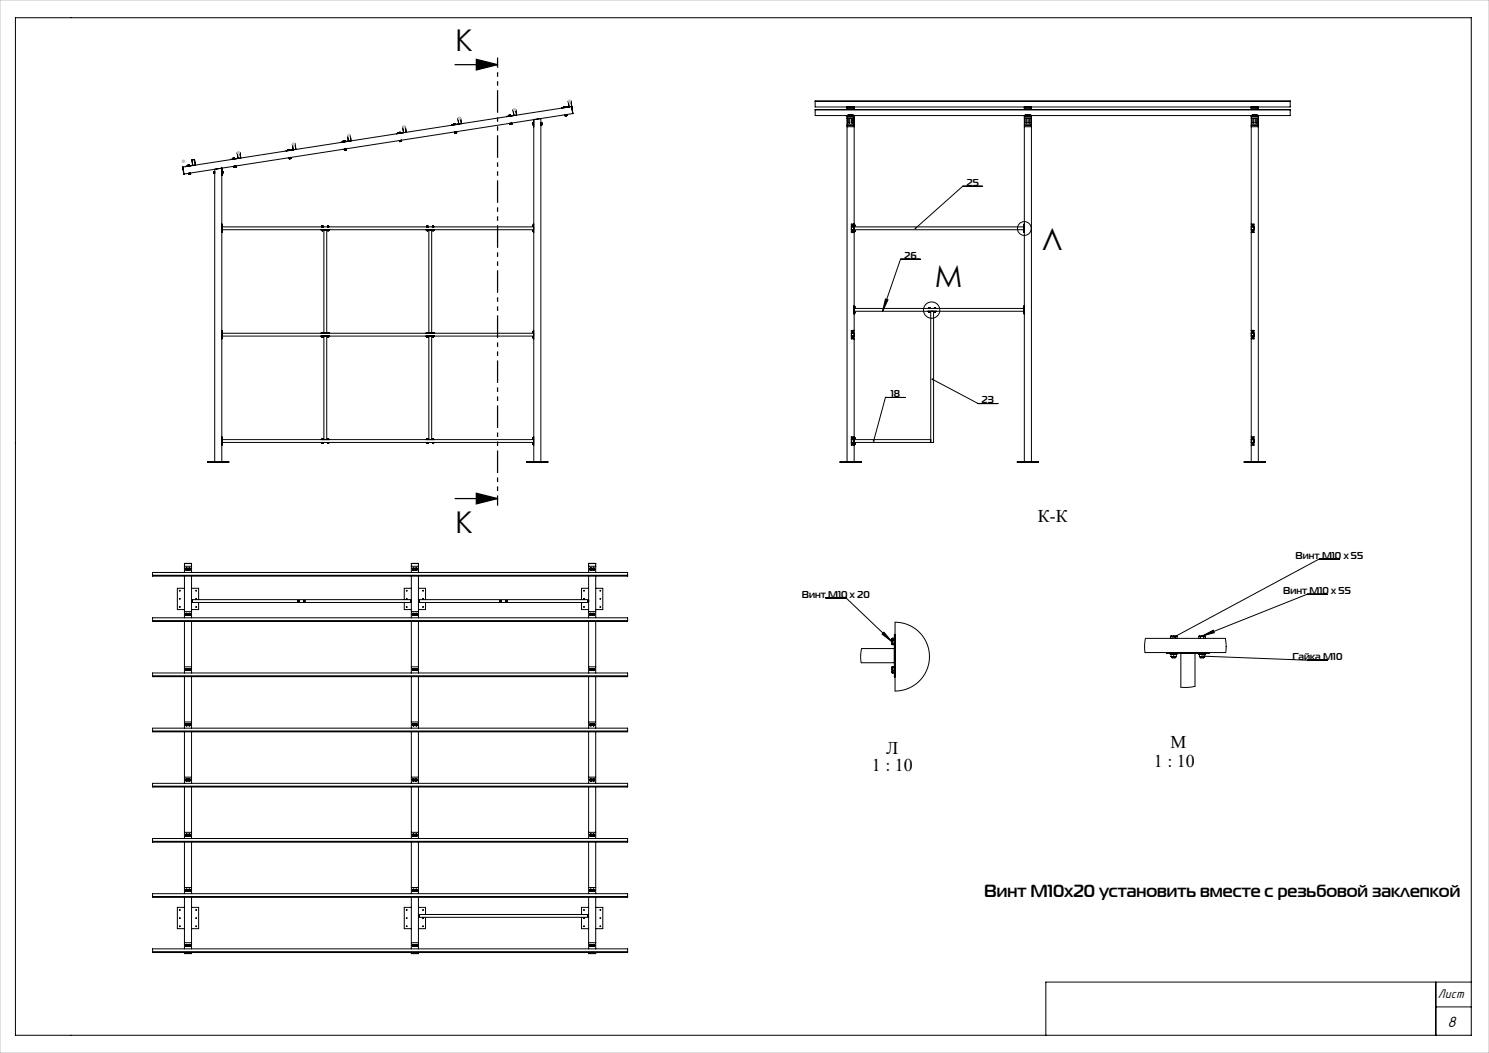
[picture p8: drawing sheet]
<svg xmlns="http://www.w3.org/2000/svg" width="420mm" height="297mm" viewBox="0 0 420 297" stroke-linecap="round" stroke-linejoin="round" font-family="sans-serif">
<defs><g id="words">
<g font-size="8.5">
<text x="128.3" y="14.3">К</text>
<text x="293.9" y="70.4">Л</text>
<text x="263.7" y="81">М</text>
<text x="128.3" y="150.3">К</text>
</g>
<g font-size="5">
<text x="292.7" y="147.2">К-К</text>
<text x="250" y="212.7">Л</text>
<text x="330.2" y="211.1">М</text>
<text x="245.9" y="217.3">1 : 10</text>
<text x="325.5" y="216.4">1 : 10</text>
</g>
<text font-size="4.9" x="277.6" y="253">Винт М10х20 установить вместе с резьбовой заклепкой</text>
<text font-size="4.4" x="408.3" y="289.8">8</text>
<text font-size="3.7" x="405.6" y="281.4">Лист</text>
<g font-size="2.8">
<text x="272.6" y="52.5">25</text>
<text x="255" y="73.1">26</text>
<text x="251.3" y="112">18</text>
<text x="276.9" y="113.7">23</text>
<text x="365.5" y="157.6">Винт M10 x 55</text>
<text x="362" y="167.6">Винт M10 x 55</text>
<text x="226.2" y="168.5">Винт M10 x 20</text>
<text x="364.5" y="186.2">Гайка М10</text>
</g>
</g></defs>
<g fill="none" stroke="#000" stroke-width=".28">
<path d="M4.4 5h410.6v287h-410.6zM96.7 39.8l.1 .2M96.8 39.8h.1M96.8 40h.1M96.9 39.8h.1M96.9 39.8h-.2M96.9 39.8h-.1M97 39.8v.2M97.1 39.8h-.1M97.1 39.8h.2M97.1 39.8h-.2M97.3 39.8v.1"/>
<path d="M97.3 39.7v.1M97.3 39.7l-.2 .1M97.3 39.7v.2M97.3 39.7h.1M97.3 39.9l-.5 .1M98 38.3l.8-.1 .2 1.5M98 38.3l.3 1.6M98.1 38.3l.7-.1 .2 1.5-2.7 .5M112.3 37.4v.2M112.3 37.4h.1M112.4 37.4h.1M112.4 37.4h-.1"/>
<path d="M112.5 37.4l.1 .1M112.7 39.7l.1 .2M112.7 37.3l-.2 .1M112.7 37.3h.1M112.7 37.3l-.3 .1M112.7 39.6h.1M112.7 39.6v.1M112.7 39.9h.1M112.8 39.6v.3M112.8 39.9h.2M112.8 39.9h.1M112.8 37.3l.1 .2"/>
<path d="M112.8 37.3h.1M112.8 37.3h-.1M112.9 37.3h-.1M112.9 37.3h.1M113 39.9h-.2M113 39.6h-.2M113 39.6l.1 .3M113.1 39.9h-.1M113.1 39.9h.1M113.1 39.9h-.3M113.2 39.9h-.2M113.2 39.6h.1"/>
<path d="M113.2 39.6h-.2M113.2 39.6l.1 .2M113.2 39.9h.1M113.3 39.8l-.1 .1M113.8 37.4l-.2-1.5 .8-.2 .2 1.6-63.1 9.8M127.9 35v.2M127.9 35h.1M128 34.9l.1 .1M128 34.9l-.1 .1M128.1 35v.1M128.2 34.9l-.1 .1M128.2 34.9h.2"/>
<path d="M128.2 34.9h-.2M128.3 37.2h-.1M128.3 37.5h.1M128.3 37.2h.1M128.3 37.2v.3M128.3 37.2l.1 .3M128.4 37.5h.1M128.4 37.5h-.1M128.4 34.9v.2M128.4 34.9h.1M128.4 34.9h-.2M128.5 37.5h-.2"/>
<path d="M128.6 37.2h-.3M128.6 37.2v.3M128.6 37.5h-.1M128.6 37.5h.1M128.7 37.5h-.3M128.7 37.5h.1M128.7 37.5h-.2M128.8 37.1v.1M128.8 37.2h-.2M128.8 37.2v.2M128.8 37.4v.1M128.8 37.4l-.1 .1"/>
<path d="M128.8 37.4h.1M129.2 33.5l.2 1.5M129.4 34.9l-2 .4M129.9 33.4l.2 1.5M130.2 34.9l-.3-1.6-.8 .1 .3 1.6M143 32.8h.1M143 32.8v.1M143.4 32.6l.1 .1M143.4 32.5h.1M143.5 32.7h.1M143.5 32.5h.2M143.5 32.5l-.1 .1"/>
<path d="M143.5 32.5h-.1M143.6 32.7h.1M143.7 32.5v.2M143.8 34.8v.3M143.8 32.5h-.1M143.8 32.5h.2M143.8 32.5h-.3M143.8 34.8h.1M143.8 35.1h.1M143.9 35.1h.1M143.9 34.8v.3M143.9 32.7h.1"/>
<path d="M143.9 35.1h.2M144 32.5v.2M144 35.1h.1M144 32.5h.1M144 32.5h-.2M144 32.5v.1M144 32.7h-.5M144.1 35.1h-.2M144.2 34.8h-.3M144.2 34.8v.2M144.2 35l-.1 .1M144.2 35h.1"/>
<path d="M144.2 35.1h-.2M144.2 34.7v.1M144.2 34.7h.1M144.2 35v.1M144.3 35l-.2 .1M144.3 34.7h.1M144.3 34.7l.1 .3M144.3 35h.1M144.4 35h-.1M144.4 35h.1M144.9 32.5l-1.9 .3M144.9 32.6h.1"/>
<path d="M145.5 30.9l.2 1.5M145.7 32.5l-.2-1.6-.8 .1 .2 1.6M150.3 34.9v.3M150.3 34.9v.2M150.3 35.2h.1M150.3 34.7v.1M150.3 34.7v.2M150.3 34.7h.1M150.3 34.8v.1M150.3 34.8h.2M150.3 35.1h.2M150.3 34.7h.2"/>
<path d="M150.3 35.2h.2M150.6 35.7l-.1-2 .1 96.5M152.6 35.2h.1M152.6 33.4v96.8M152.6 34.8v.3M152.6 34.7v.1M152.6 35.1v.1M152.6 34.7h.1M152.6 34.8h.3M152.6 35.1h.3M152.6 34.7h.3M152.6 35.2h.3"/>
<path d="M152.9 34.8v.1M152.9 34.7h.1M152.9 35.2h.1M152.9 34.9v.2M152.9 34.9v.3M152.9 34.7v.1M152.9 34.7v.2M152.9 34.8h.1M159 30.2v.1M159 30.1v.1M159 30.1h.1M159.1 30.1h.1"/>
<path d="M159.1 30.1l-.1 .1M159.1 30.1h-.1M159.2 30.1l.1 .2M159.4 32.4l.1 .3M159.4 30.1h-.2M159.4 30.1h.1M159.4 30.1h-.3M159.4 32.4h.1M159.4 32.7h.1M159.5 32.4v.3M159.5 32.7h.1M159.5 30.1v.1"/>
<path d="M159.5 30.1h.1M159.5 30l-.1 .1M159.5 30l.1 .2M159.5 30h.1M159.6 32.7h-.1M159.7 32.3l-.2 .1M159.7 32.3l.1 .3M159.8 32.6l-.2 .1M159.8 32.6h.1M159.8 32.6l-.3 .1M159.9 32.6l-.3 .1M159.9 32.3h.1"/>
<path d="M159.9 32.3h-.2M159.9 32.3v.3M159.9 32.6h.1M160.5 30.1l-2 .4M160.5 30.2l-.2-1.6 .7-.1 .6 3.5-109.7 17.1M161 28.5l-.7 .1M161.3 30.1l-49.5 7.6M229.9 31h134M229.9 28.6h134M238.9 35.1h.1M238.9 35.7h2M238.9 35.3h2"/>
<path d="M238.9 33.3h2M238.9 32.6h-9v-1.7h134v1.7h-9M238.9 30.2h-9v-1.7h134v1.7h-9M238.9 30.4h2M238.9 30.5h2M238.9 32.8h2M238.9 32.9h2M239 33.4h1.9v1.9h-1.9zM239.2 32.5l.1 .2M239.2 30.1l.1 .2M239.2 30.1h-.3v.8M239.2 32.5h-.3v97.7"/>
<path d="M239.2 32.5h.1M239.2 30.1h.1M239.3 32.7h.5M239.3 30.3h.5M239.3 30.3h.1M239.3 32.7h.1M239.3 32.5h-.1M239.3 30.1h-.1M239.3 32.5h.2M239.3 32.5v.1M239.3 30.1h.2M239.3 30.1h.1"/>
<path d="M239.3 32.7h.3M239.3 30.1v.2M239.3 32.6v.1M239.3 30.3h.3M239.4 33.4v1.3h.3M239.5 32.5l.1 .1M239.5 32.5l-.2 .1M239.5 30.1l.1 .1M239.5 30.1h-.2M239.6 30.2v.1M239.6 32.6v.1M239.7 34.7h.1"/>
<path d="M239.7 33.4v1.3M239.7 32.5l-.1 .1M239.7 32.5h.1M239.7 32.5h-.2M239.7 30.1l-.1 .1M239.7 30.1h.1M239.7 30.1h-.2M239.8 32.5h-.5M239.8 32.5h.1M239.8 30.1h-.5M239.8 30.1h-.1M239.8 30.1h.1"/>
<path d="M239.8 32.5h.2M239.8 30.1h.2M239.8 30.1v.2M239.8 32.5v.2M239.8 32.7h-.2M239.8 30.3h-.2M240 32.5l.1 .2h.5M240 30.1l.1 .2M240 32.7h.1M240 30.3h.1M240 30.1h.1M240.1 30.3h.5"/>
<path d="M240.1 32.5h.1M240.1 32.5h-.1M240.1 30.1h-.1M240.1 32.5h.2M240.1 32.5v.1M240.1 30.1h.2M240.1 30.1h.1M240.1 32.5h.5M240.1 30.1v.2M240.1 32.6v.1M240.1 32.7h.3M240.1 30.3h.3"/>
<path d="M240.2 33.4v1.3h.1h.2v-1.3M240.3 32.5l.1 .1M240.3 32.5l-.2 .1M240.3 30.1l.1 .1M240.3 30.1h-.2M240.4 30.2v.1M240.4 32.6v.1M240.5 32.5l-.1 .1M240.5 32.5h.1M240.5 32.5h-.2M240.5 30.1l-.1 .1M240.5 30.1h.1"/>
<path d="M240.5 30.1h-.2M240.6 32.5h-.1M240.6 32.5h.1M240.6 30.1h-.5M240.6 30.1h-.1M240.6 30.1h.1M240.6 30.3h.1M240.6 32.7h.1M240.6 32.5h.3v97.7M240.6 30.1h.3v.8M240.6 32.5l-.2 .2M240.6 30.1l-.2 .2"/>
<path d="M240.9 35.1h.1M240.9 32.6h48M240.9 30.2h48M288.9 35.1h.1M288.9 35.7h2M288.9 35.3h2M288.9 33.3h2M288.9 30.4h2M288.9 30.5h2M288.9 32.8h2M288.9 32.9h2M289 33.4h1.9v1.9h-1.9z"/>
<path d="M289.2 30.1l.1 .2M289.2 32.5l.1 .2M289.2 30.1h-.3v.8M289.2 32.5h-.3v97.7M289.2 30.1h.1M289.2 32.5h.1M289.3 30.3h.5M289.3 32.7h.5M289.3 30.3h.1M289.3 32.7h.1M289.3 30.1h-.1M289.3 32.5h-.1"/>
<path d="M289.3 30.1h.2M289.3 30.1h.1M289.3 32.5h.2M289.3 32.5v.1M289.3 30.3h.3M289.3 30.1v.2M289.3 32.6v.1M289.3 32.7h.3M289.4 33.4v1.3h.3M289.5 30.1l.1 .1M289.5 30.1h-.2M289.5 32.5l.1 .1"/>
<path d="M289.5 32.5l-.2 .1M289.6 30.2v.1M289.6 32.6v.1M289.7 34.7h.1M289.7 33.4v1.3M289.7 30.1l-.1 .1M289.7 30.1h.1M289.7 30.1h-.2M289.7 32.5l-.1 .1M289.7 32.5h.1M289.7 32.5h-.2M289.8 30.1h-.5"/>
<path d="M289.8 30.1h-.1M289.8 30.1h.1M289.8 32.5h-.5M289.8 32.5h.1M289.8 32.5h.2M289.8 30.1h.2M289.8 30.1v.2M289.8 32.5v.2M289.8 30.3h-.2M289.8 32.7h-.2M290 32.5l.1 .2h.5M290 30.1l.1 .2"/>
<path d="M290 30.3h.1M290 32.7h.1M290 30.1h.1M290.1 30.3h.5M290.1 32.5h.1M290.1 30.1h-.1M290.1 32.5h-.1M290.1 30.1h.2M290.1 30.1h.1M290.1 32.5h.2M290.1 32.5v.1M290.1 32.7h.1"/>
<path d="M290.1 32.5h.5M290.1 30.3h.3M290.1 30.1v.2M290.1 32.6v.1M290.1 32.7h.3M290.2 33.4v1.3h.1h.2v-1.3M290.3 30.1l.1 .1M290.3 30.1h-.2M290.3 32.5l.1 .1M290.3 32.5l-.2 .1M290.4 30.2v.1M290.4 32.6v.1"/>
<path d="M290.5 30.1l-.1 .1M290.5 30.1h.1M290.5 30.1h-.2M290.5 32.5l-.1 .1M290.5 32.5h.1M290.5 32.5h-.2M290.6 30.1h-.5M290.6 30.1h-.1M290.6 30.1h.1M290.6 32.5h-.1M290.6 32.5h.1M290.6 30.3h.1"/>
<path d="M290.6 32.7h.1M290.6 32.5h.3v97.7M290.6 30.1h.3v.8M290.6 30.1l-.2 .2M290.6 32.5l-.2 .2M290.9 35.1h.1M290.9 32.6h62M290.9 30.2h62M352.9 35.1h.1M352.9 35.7h2M352.9 35.3h2M352.9 33.3h2"/>
<path d="M352.9 30.4h2M352.9 30.5h2M352.9 32.8h2M353 33.4h1.9v1.9h-1.9zM353.2 32.5h-.3v97.7M353.2 30.1l.1 .2M353.2 32.5l.1 .2M353.2 30.1h-.3v.8M353.2 30.1h.1M353.2 32.5h.1M353.3 30.3h.5M353.3 32.7h.5"/>
<path d="M353.3 30.3h.1M353.3 32.7h.1M353.3 32.5h.1M353.3 30.1h-.1M353.3 32.5h-.1M353.3 30.1h.2M353.3 30.1h.1M353.3 32.5h.2M353.3 32.5v.1M353.3 30.1h.5M353.3 32.5h.5M353.3 30.1v.2"/>
<path d="M353.3 32.6v.1M353.3 30.3h.3M353.3 32.7h.3M353.4 33.4v1.3h.3M353.5 30.1l.1 .1M353.5 30.1h-.2M353.5 32.5l.1 .1M353.5 32.5l-.2 .1M353.6 30.2v.1M353.6 32.6v.1M353.7 34.7h.1M353.7 33.4v1.3"/>
<path d="M353.7 30.1l-.1 .1M353.7 30.1h.1M353.7 30.1h-.2M353.7 32.5l-.1 .1M353.7 32.5h.1M353.7 32.5h-.2M353.8 30.1h-.1M353.8 30.1h.1M353.8 32.5h-.1M353.8 32.5h.1M353.8 30.3h.1M353.8 32.7h.1"/>
<path d="M353.8 30.1h.2M353.8 32.5h.2M353.8 30.1l-.2 .2M353.8 32.5l-.2 .2M354 32.5l.1 .2M354 30.1l.1 .2M354 32.5h.1M354 30.1h.1M354.1 32.7h.5M354.1 30.3h.5M354.1 30.3h.1M354.1 32.7h.1"/>
<path d="M354.1 32.5h-.1M354.1 30.1h-.1M354.1 32.5h.2M354.1 32.5v.1M354.1 30.1h.2M354.1 30.1h.1M354.1 30.1v.2M354.1 32.6v.1M354.1 30.3h.3M354.1 32.7h.3M354.2 33.4v1.3h.3M354.3 32.5l.1 .1"/>
<path d="M354.3 32.5l-.2 .1M354.3 30.1l.1 .1M354.3 30.1h-.2M354.4 30.2v.1M354.4 32.6v.1M354.5 34.7h.1M354.5 33.4v1.3M354.5 32.5l-.1 .1M354.5 32.5h.1M354.5 32.5h-.2M354.5 30.1l-.1 .1M354.5 30.1h.1"/>
<path d="M354.5 30.1h-.2M354.6 32.5h-.5M354.6 32.5h.1M354.6 30.1h-.5M354.6 30.1h-.1M354.6 30.1h.1M354.6 30.1h.3v.8M354.6 32.5h.3v97.7M354.6 30.1v.2M354.6 32.5v.2M354.6 32.7h-.2M354.6 30.3h-.2"/>
<path d="M354.9 35.1h.1M51.5 47.1l.4 2M51.6 47.1l.3 2M52.8 46.7l.1 .1M52.8 46.6v.1M52.8 46.6h.1M52.9 46.6h.2M52.9 46.6l-.1 .1M52.9 46.6h-.1M53.1 46.6v.2M53.2 48.9v.3M53.2 46.6h-.1"/>
<path d="M53.2 46.6h.2M53.2 46.6h-.3M53.2 48.9h.1M53.2 49.2h.1M53.3 48.9h.1M53.3 48.9h-.1M53.3 48.9l.1 .3M53.4 46.6v.2M53.4 49.2h-.1M53.4 46.6h.1M53.4 46.6h-.2M53.5 49.2h-.1"/>
<path d="M53.5 49.2h-.2M53.6 48.8l-.3 .1M53.6 48.8v.3M53.6 49.1l-.1 .1M53.6 49.1h.1M53.6 49.1l-.2 .1M53.7 48.8h-.1M53.7 48.8h.1M53.7 49.1l-.2 .1M53.7 49.1h.1M53.7 48.8l.1 .3M53.8 49.1h-.1"/>
<path d="M54.3 46.6l-1.9 .4M55.1 46.5l-.2-1.5-.8 .1 .3 1.5M55.1 46.6l-.2-1.6-.8 .1 .2 1.6M60.2 48.5v.3M60.2 48.8h.1M60.2 48.5l.1 .1M60.2 48.5v.2M60.2 48.7l.1 .1M60.2 48.7v.2M60.2 48.9h.1M60.2 48.5h.1M60.3 48.4l-.1 .1"/>
<path d="M60.3 48.6l-.1 .1M60.3 48.8l-.1 .1M60.3 48.6h.2M60.3 48.4h.2M60.3 48.8h.2M60.5 48.4v.2M60.5 48.6v.2M60.5 48.8l.1 .1M60.6 48.4h.1M60.6 48.9h.1M60.6 47.7v82.5M62.6 49.4v-2v82.8"/>
<path d="M62.6 48.3h.2M62.6 48.9h.2M62.6 48.8h.2M62.6 48.5h.2M62.8 48.8h.1M62.8 48.5v.1M62.8 48.3v.1M62.8 48.6v.2M62.8 48.4v.1M62.8 48.4v.2M62.8 48.8v.1M62.8 48.4h.1"/>
<path d="M62.8 48.9h.1M65.6 44.7l.1 .1M65.6 44.7h.1M65.6 44.6v.1M65.7 44.6h.2M65.7 44.6l-.1 .1M65.7 44.6h-.1M65.9 44.6v.2M66 46.9l.1 .3M66 44.6h-.1M66 44.6h.1M66 44.6h-.3"/>
<path d="M66 46.9h.1M66 47.2h.1M66.1 47.2h.1M66.1 46.9v.3M66.1 47.2h.2M66.1 44.6l.1 .2M66.1 44.6h.1M66.2 47.2h.1M66.2 44.6h-.2M66.2 44.6v.2M66.2 44.6h.1M66.3 47.2h-.2"/>
<path d="M66.4 46.9h-.3M66.4 46.9v.2M66.4 47.1l-.1 .1M66.4 47.1h.1M66.4 47.2h-.2M66.4 47.2h.1M66.5 47.1l-.2 .1M66.5 46.8h.1M66.5 46.8l-.1 .1M66.5 46.8l.1 .3M66.5 47.1h.1M66.6 47.1h-.1"/>
<path d="M67.6 43l-.7 .2M67.9 44.5l-2.7 .5M67.9 44.6l-.2-1.6-.8 .1 .2 1.6M81.2 42.3v.1M81.2 42.2h.1M81.3 42.2h.1M81.3 42.2l-.1 .1M81.3 42.2h-.1M81.4 42.2v.2M81.6 42.2h-.2M81.6 42.2h.1M81.6 42.2h-.3"/>
<path d="M81.6 44.5h.1M81.6 44.8h.1M81.6 44.5v.3M81.6 44.5l.1 .3M81.7 44.8h.1M81.7 44.8h-.1M81.7 42.2l.1 .1M81.7 42.2h.1M81.7 42.1l-.1 .1M81.7 42.1h.1M81.8 44.8h-.2M81.9 44.4l-.3 .1"/>
<path d="M81.9 44.4l.1 .3M82 44.7l-.2 .1M82 44.7h.1M82 44.7l-.3 .1M82 44.4h.1M82.1 44.4h.1M82.1 44.4h-.2M82.1 44.4v.3M82.1 44.7h-.1M82.1 44.7h.1M82.7 42.2l-.2-1.5 .7-.1 .2 1.5-2.7 .5M83.5 42.2l-.3-1.6-.8 .1 .3 1.6"/>
<path d="M97.1 42.1v.3M97.1 42.1h.1M97.1 42.4h.1M97.2 42.4h.1M97.2 42.1h-.1M97.2 42.1v.2M97.2 42.3h.2M97.2 42.3v.1M97.3 42.4h.1M97.4 42.3l-.2 .1M97.5 42l-.3 .1M97.5 42v.3"/>
<path d="M97.5 42.3h-.1M97.5 42.3h.1M97.6 42.3l-.3 .1M97.6 42.3h.1M97.6 42.3h-.2M97.6 42h.1M97.6 42h-.1M97.7 42v.3M97.7 42.3h-.1M97.7 42.3h.1M271.5 52.5h.1M271.5 52.6h5.7"/>
<path d="M271.5 52.5l-13.3 11.9M62.6 63.2v2.4M62.6 63.4h.1M62.6 63.8h.1M62.6 65.4h.1M62.6 64.8h87.9M62.6 64h87.9M62.6 65.1h.1M62.6 65.3h.1M62.6 63.5h.1M62.6 63.7h.1M62.7 63.4v.1"/>
<path d="M62.7 63.5v.1M62.7 63.7h.1M62.7 65v.1M62.7 65.1v.1M62.7 65.3h.1M62.7 63.4h.1M62.7 65h-.1M62.7 63.5h.1M62.7 63.6v.1M62.7 63.7v.1M62.7 63.8h.1M62.7 65.1h.1"/>
<path d="M62.7 65.2v.1M62.7 65.3v.1M90.6 64.8h.1M90.8 64h.1M90.8 64h.4M90.8 64.9h.1M90.8 64.8v.1M90.8 63.9h.1M90.8 65h.1M90.8 63.8v.1M90.8 64.9v.1M90.8 64.9l.1 .1"/>
<path d="M90.8 63.8h.1M90.8 63.8h.2M90.8 65h.2M90.9 65.1h.2M90.9 63.7h.2M90.9 63.7v.2M90.9 65.1h.1M90.9 64h.2M90.9 64h.1M90.9 63.9h.1M90.9 65v.1M90.9 63.7h.1"/>
<path d="M90.9 65h.1M91 63.8h.1M91 65h.1M91 64.9l-.1 .1M91 64.9v.1M91 64.8v.1M91 63.7h.1M91 63.9h.1M91 65l.1 .1M91.1 64h.1M91.1 63.7l-.1 .2M91.1 65.1h-.1"/>
<path d="M91.1 65h.1M91.1 63.8h.1M91.1 64.9l-.1 .1M91.1 64.9v.1M91.1 64.9h.1M91.1 64.8v.2M91.1 63.9v.1M91.1 63.8v.1M91.2 64.8v.1M91.2 64.9h-.1M91.2 64h.1M91.4 64.8v29.2"/>
<path d="M92.2 64.8v29.2M92.4 64h.1M92.4 64.9v.1M92.4 64h.4M92.4 64.9h.1M92.4 63.9h.1M92.4 65h.1M92.4 63.8v.1M92.4 64.9l.1 .1M92.4 63.8h.1M92.4 63.8h.2M92.4 65h.2"/>
<path d="M92.5 63.8h.1M92.5 65.1h.2M92.5 63.7h.2M92.5 63.7v.2M92.5 65.1h.1M92.5 64h.2M92.5 64h.1M92.5 63.9h.1M92.5 65h.1M92.5 65v.1M92.5 63.7h.1M92.6 63.8h-.1"/>
<path d="M92.6 63.8h.1M92.6 65h.1M92.6 64.9l-.1 .1M92.6 64.9v.1M92.6 64.8v.1M92.6 63.7h.1M92.6 63.9h.1M92.6 65l.1 .1M92.7 64h.1M92.7 63.8h.1M92.7 63.7l-.1 .2M92.7 65.1h-.1"/>
<path d="M92.7 65h.1M92.7 64.9l-.1 .1M92.7 64.9v.1M92.7 64.9h.1M92.7 63.9h.1M92.7 63.8v.1M92.8 64h.1M92.8 64.9l-.1 .1M92.8 64.9h-.1M93 64.8h.1M120.2 64.8h.1M120.4 64h.1"/>
<path d="M120.4 64.9v.1M120.4 64h.4M120.4 64.9h.1M120.4 63.9h.1M120.4 65h.1M120.4 63.8v.1M120.4 64.9l.1 .1M120.4 63.8h.1M120.4 63.8h.2M120.4 65h.2M120.5 63.8h.1M120.5 65.1h.2"/>
<path d="M120.5 63.7h.2M120.5 63.7v.2M120.5 65.1h.1M120.5 64h.2M120.5 64h.1M120.5 63.9h.1M120.5 65h.1M120.5 65v.1M120.5 63.7h.1M120.6 63.8h-.1M120.6 63.8h.1M120.6 65h.1"/>
<path d="M120.6 64.9l-.1 .1M120.6 64.9v.1M120.6 64.8v.1M120.6 63.7h.1M120.6 63.9h.1M120.6 65l.1 .1M120.7 64h.1M120.7 63.7l-.1 .2M120.7 65.1h-.1M120.7 65h.1M120.7 63.8h.1M120.7 64.9l-.1 .1"/>
<path d="M120.7 64.9v.1M120.7 64.9h.1M120.7 64.8v.2M120.7 63.9h.1M120.7 63.8v.1M120.8 64.8v.1M120.8 64.9h-.1M120.8 64h.1M121 64.8v29.2M121.8 64.8v29.2M122 64h.1M122 64h.4"/>
<path d="M122 64.9h.1M122 64.8v.1M122 63.9h.1M122 65h.1M122 63.8v.1M122 64.9l.1 .1M122 64.9v.1M122 64.8v.2M122 63.8h.1M122 63.8h.2M122 65h.2M122.1 63.8h.1"/>
<path d="M122.1 65.1h.2M122.1 63.7h.2M122.1 65.1h.1M122.1 63.7v.2M122.1 64h.2M122.1 64h.1M122.1 63.9h.1M122.1 65h.1M122.1 65v.1M122.1 63.7h.1M122.2 63.8h-.1M122.2 63.8h.1"/>
<path d="M122.2 65h.1M122.2 64.9l-.1 .1M122.2 64.9v.1M122.2 64.8v.1M122.2 63.7h.1M122.2 63.9h.1M122.2 65l.1 .1M122.3 64h.1M122.3 63.8h.1M122.3 65.1h-.1M122.3 63.7l-.1 .2M122.3 65h.1"/>
<path d="M122.3 64.9l-.1 .1M122.3 64.9v.1M122.3 63.9h.1M122.3 63.8v.1M122.3 64.9h.1M122.4 64.9l-.1 .1M122.4 64.9h-.1M122.4 64h.1M122.6 64.8h.1M150.4 65.2v.1M150.4 65.1v.1M150.4 65.1h.1"/>
<path d="M150.4 65.3v.1M150.4 65v.1M150.4 63.5v.1M150.4 63.5h.1M150.4 63.6v.1M150.4 63.7v.1M150.4 63.4h.1M150.4 63.7h.1M150.4 65.4h.1M150.4 63.8h.1M150.4 65.3h.1M150.4 63.4v.1"/>
<path d="M150.4 65h.1M150.5 63.2h.1M150.5 65.6h.1M240.1 64.8h48.8M240.1 64h48.8M240.2 64h.7v.8h-.7zM240.4 63.6l.1 .1M240.4 65.2l.1 .1M240.4 63.5v.1M240.4 65.1v.1M240.6 63.5h-.2M240.6 63.5l.1 .1"/>
<path d="M240.6 65.1h-.2M240.6 65.1l.1 .1M240.6 63.7h-.1M240.6 65.3h-.1M240.7 63.6l-.1 .1M240.7 65.2l-.1 .1M241 63.4h.1M241 65.4h.1M241 63.2h-.9v2.4h.9M241 63.6h.1M241 65.2h.1M241.1 63.4v.1"/>
<path d="M241.1 63.6h.1M241.1 63.7v.1M241.1 63.4h.1M241.1 65v.1M241.1 65.2v.1M241.1 65h.1M241.1 63.7l-.1 .1M241.1 65h-.1M241.1 63.5v.1M241.1 63.6v.1M241.1 63.6v.2M241.1 63.5h.1"/>
<path d="M241.1 63.8h.1M241.1 65.1v.1M241.1 65.1v.2M241.1 65.3v.1M241.1 65.4h.1M254 73.1h.1M254 73.2h5.6M254 73.1l-5 14.7M288.8 65.3v.1M288.8 65.2h.1M288.8 65.2v.1M288.8 65v.1"/>
<path d="M288.8 65v.2M288.8 63.5h.1M288.8 63.5v.1M288.8 63.6v.1M288.8 63.7v.1M288.8 63.4h.1M288.8 63.7h.1M288.8 65.4h.1M288.8 63.8h.1M288.8 65h.1M288.8 65.1v.1M288.8 63.4v.1"/>
<path d="M288.8 65.1h.1M288.9 63.4h.1M288.9 63.8h-.1M288.9 65.4h-.1M288.9 63.2h.1M288.9 65.6h.1M352.9 64.8h.8M352.9 63.2h.8v2.4h-.8M352.9 64h.8M353 64h.7M353 64.8h.7M353.2 63.6l.1 .1"/>
<path d="M353.2 65.2l.1 .1M353.3 63.5h.1M353.3 63.7h.1M353.3 63.5l-.1 .1M353.3 65.1h.1M353.3 65.3h.1M353.3 65.1l-.1 .1M353.4 63.5l.1 .1M353.4 65.1l.1 .1M353.5 63.6l-.1 .1M353.5 65.2l-.1 .1M62.6 93.2v2.4"/>
<path d="M62.6 95h.1M62.6 95.4h.1M62.6 93.8h.1M62.6 94.8h87.9M62.6 94h87.9M62.6 95.1h.1M62.6 95.3h.1M62.6 93.5h.1M62.6 93.7h.1M62.7 95v.1M62.7 95.1v.1M62.7 95.3h.1"/>
<path d="M62.7 93.4v.1M62.7 93.5v.1M62.7 93.7h.1M62.7 95h.1M62.7 93.4h-.1M62.7 93.4h.1M62.7 95.1h.1M62.7 95.2v.1M62.7 95.3v.1M62.7 95.4h.1M62.7 93.5h.1M62.7 93.6v.1"/>
<path d="M62.7 93.7v.1M90.6 94.8h2.4M90.6 94h2.4M90.8 94.8h.1M90.8 94.9h.4M90.8 94.9h.1M90.8 95h.1M90.8 94.9v.1M90.8 93.8h.1M90.8 93.8v.2M90.8 95h.2M90.9 95h.2"/>
<path d="M90.9 95v.1M90.9 94.9h.2M90.9 94.9h.1M90.9 94.9v.1M90.9 95.1h.1M90.9 93.8h.1M90.9 93.8h-.1M91 95h.1M91 93.8v.2M91 93.8h.1M91 94.9h.1M91 94.9l.1 .1"/>
<path d="M91.1 94.9h.1M91.1 94.9h-.1M91.1 95l-.1 .1M91.1 95h.1M91.1 93.8h.1M91.1 93.8v.2M91.1 94.9v.1M91.2 94.9h.1M91.2 94.9h-.1M91.4 94.8v29.2M92.2 94.8v29.2M92.4 94.8h.1"/>
<path d="M92.4 94.9h.4M92.4 94.9h.1M92.4 95h.1M92.4 94.9v.1M92.4 93.8h.1M92.4 93.8v.2M92.4 95h.2M92.5 95h.2M92.5 95v.1M92.5 94.9h.2M92.5 94.9h.1M92.5 94.9v.1"/>
<path d="M92.5 95.1h.1M92.5 93.8h.1M92.5 93.8h-.1M92.6 95h.1M92.6 93.8v.2M92.6 93.8h.1M92.6 94.9h.1M92.6 94.9l.1 .1M92.7 94.9h.1M92.7 94.9h-.1M92.7 95l-.1 .1M92.7 93.8h.1"/>
<path d="M92.7 93.8v.2M92.7 95h.1M92.7 94.9v.1M92.8 94.8v.1M92.8 94.9h-.1M120.2 94.8h2.4M120.2 94h2.4M120.4 94.8h.1M120.4 94.9h.4M120.4 94.9h.1M120.4 95h.1M120.4 94.9v.1"/>
<path d="M120.4 93.8h.1M120.4 93.8v.2M120.4 95h.2M120.5 95h.2M120.5 95v.1M120.5 94.9h.2M120.5 94.9h.1M120.5 94.9v.1M120.5 95.1h.1M120.5 93.8h.1M120.5 93.8h-.1M120.6 95h.1"/>
<path d="M120.6 93.8v.2M120.6 93.8h.1M120.6 94.9h.1M120.6 94.9l.1 .1M120.7 94.9h.1M120.7 94.9h-.1M120.7 95l-.1 .1M120.7 95h.1M120.7 93.8h.1M120.7 93.8v.2M120.7 94.9v.1M120.8 94.9h.1"/>
<path d="M120.8 94.9h-.1M121 94.8v29.2M121.8 94.8v29.2M122 94.8h.1M122 94.9h.4M122 94.9h.1M122 95h.1M122 94.9v.1M122 93.8h.1M122 93.8v.2M122 95h.2M122.1 95.1h.2"/>
<path d="M122.1 94.9h.2M122.1 94.9h.1M122.1 94.9v.2M122.1 93.8h.1M122.1 93.8h-.1M122.2 95h.1M122.2 93.8v.2M122.2 93.8h.1M122.2 94.9h.1M122.2 94.9l.1 .2M122.3 94.9h.1M122.3 94.9h-.1"/>
<path d="M122.3 95h.1M122.3 93.8h.1M122.3 93.8v.2M122.3 94.9v.1M122.4 94.9h.1M122.4 94.9h-.1M150.4 95.1h.1M150.4 95.2v.1M150.4 95.1v.1M150.4 95.3v.1M150.4 95h.1M150.4 95.3h.1"/>
<path d="M150.4 93.6v.1M150.4 93.5v.1M150.4 93.5h.1M150.4 93.7v.1M150.4 93.4h.1M150.4 95.4h.1M150.4 93.8h.1M150.4 93.7h.1M150.4 95v.1M150.5 93.2h.1M150.5 95.6h.1M240.1 94.8h.8"/>
<path d="M240.1 94h.8M240.2 94v.8M240.4 95.2l.1 .1M240.4 93.6l.1 .1M240.4 95.1v.1M240.4 93.5v.1M240.6 95.1h-.2M240.6 95.1l.1 .1M240.6 93.5h-.2M240.6 93.5l.1 .1M240.6 95.3h-.1M240.6 93.7h-.1"/>
<path d="M240.7 95.2l-.1 .1M240.7 93.6l-.1 .1M240.9 94v.8M240.9 93.2h-.8v2.4h.8M240.9 86.2h.1M240.9 88.6h.1M241 88.4h.1M241 87h47.9M241 87.8h47.9M241 88.2h.1M241 86.6h.1M241.1 88v.1"/>
<path d="M241.1 88.2v.1M241.1 88h.1M241.1 86.4v.1M241.1 86.6v.1M241.1 86.8h.1M241.1 86.8h-.1M241.1 86.4h-.1M241.1 88h-.1M241.1 86.4h.1M241.1 88.1v.1M241.1 88.1v.2M241.1 88.3v.1"/>
<path d="M241.1 88.4h.1M241.1 86.5v.1M241.1 86.5v.2M241.1 86.7v.1M249.8 84.3l.7 .3-1.5 3.2zM261.7 87.8h2.4M261.9 87.8h.1M261.9 87.9h.4M261.9 87.9h.1M261.9 86.9v.1M262 86.9h-.1M262 86.9h.1"/>
<path d="M262 87.9h.1M262 88h.1M262 87.9v.1M262 88.1h.2M262 88v.1M262 88.1h.1M262 86.9v.1M262.1 88h.1M262.1 87.9h.2M262.1 87.9h.1M262.1 86.9h-.1M262.1 86.9h.1"/>
<path d="M262.1 86.9h.2M262.1 87.9v.1M262.2 88h.1M262.2 86.9v.1M262.2 88.1h-.2M262.3 86.9h-.1M262.3 86.9h.1M262.3 88h-.1M262.3 88h.1M262.3 87.9l-.1 .2M262.3 87.9h.1M262.3 86.9v.1"/>
<path d="M262.5 87.8v37M263.3 87.8v37h-23.2M263.5 87.8h.1M263.5 87.9h.4M263.5 87.9h.1M263.5 86.9v.1M263.6 86.9h-.1M263.6 86.9h.1M263.6 87.9h.1M263.6 88h.1M263.6 87.9v.1M263.6 88.1h.2"/>
<path d="M263.6 88v.1M263.6 88.1h.1M263.6 86.9v.1M263.7 88h.1M263.7 87.9h.2M263.7 87.9h.1M263.7 86.9h-.1M263.7 86.9h.1M263.7 86.9h.2M263.7 87.9v.1M263.8 88h.1M263.8 86.9v.1"/>
<path d="M263.8 88v.1M263.8 88.1h.1M263.9 86.9h-.1M263.9 86.9h.1M263.9 88h-.1M263.9 88h.1M263.9 87.9v.1M263.9 87.9h.1M263.9 86.9v.1M288.8 86.7v.1M288.8 86.6v.1M288.8 86.4v.1"/>
<path d="M288.8 86.4v.2M288.8 86.7h.1M288.8 86.4h.1M288.8 86.8h.1M288.8 86.5v.1M288.8 88.3v.1M288.8 88.2h.1M288.8 88.2v.1M288.8 88v.1M288.8 88v.2M288.8 88.4h.1M288.8 88h.1"/>
<path d="M288.8 88.1v.1M288.8 88.1h.1M288.9 86.8h.1M288.9 86.4l-.1 .1M288.9 86.2h.1M288.9 88.6h.1M352.9 93.2h.8v2.4h-.8M352.9 94.8h.8M352.9 94h.8M353.2 93.6l.1 .1M353.2 95.2l.1 .1M353.3 93.5h.1"/>
<path d="M353.3 93.7h.1M353.3 93.5l-.1 .1M353.3 95.1h.1M353.3 95.3h.1M353.3 95.1l-.1 .1M353.4 93.5l.1 .1M353.4 95.1l.1 .1M353.5 93.6l-.1 .1M353.5 95.2l-.1 .1M249.8 112.1h.1M249.8 112.1h5.6M249.8 112.1l-3.4 12.3"/>
<path d="M263 107l12.8 6.8M275.8 113.8h.1M275.8 113.8h5.6M58.6 130.2h6v.2h-6zM62.6 123.2v2.4M62.6 125.4h.1M62.6 123.8h.1M62.6 124h87.9M62.6 124.8h87.9M62.6 123.5h.1M62.6 123.7h.1M62.6 125.1h.1"/>
<path d="M62.6 125.3h.1M62.7 125v.1M62.7 125.1v.1M62.7 125.3h.1M62.7 123.4v.1M62.7 123.5v.1M62.7 123.7h.1M62.7 125h-.1M62.7 125h.1M62.7 123.4h-.1M62.7 125.1h.1M62.7 125.2v.1"/>
<path d="M62.7 125.3v.1M62.7 123.5h.1M62.7 123.6v.1M62.7 123.7v.1M62.7 123.8h.1M90.6 124h.1M90.8 124.8h.1M90.8 124.8h.4M90.8 125h.1M90.8 124.8v.2M90.8 123.8h.1M90.8 123.8v.2"/>
<path d="M90.8 125h.2M90.9 125h.2M90.9 125v.1M90.9 124.8h.2M90.9 124.8h.1M90.9 124.8v.2M90.9 125.1h.1M90.9 123.8h.1M90.9 123.8h-.1M91 125h.1M91 123.8v.2M91 123.8h.1"/>
<path d="M91 124.8h.1M91 124.8l.1 .2M91.1 124.8h.1M91.1 125l-.1 .1M91.1 125h.1M91.1 123.8h.1M91.1 123.8v.2M91.1 124.8v.2M91.2 124.8h.1M91.2 124.8h-.1M92.4 124.8h.1M92.4 124.8h.4"/>
<path d="M92.4 125h.1M92.4 124.8v.2M92.4 123.8h.1M92.4 123.8v.2M92.4 125h.2M92.5 125h.2M92.5 125v.1M92.5 124.8h.2M92.5 124.8h.1M92.5 124.8v.2M92.5 125.1h.1M92.5 123.8h.1"/>
<path d="M92.5 123.8h-.1M92.6 125h.1M92.6 123.8v.2M92.6 123.8h.1M92.6 124.8h.1M92.6 124.8l.1 .2M92.7 124.8h.1M92.7 125l-.1 .1M92.7 123.8h.1M92.7 123.8v.2M92.7 125h.1M92.7 124.8v.2"/>
<path d="M92.8 124.8h.1M92.8 124.8h-.1M93 124h.1M120.2 124h.1M120.4 124.8h.1M120.4 124.8h.4M120.4 125h.1M120.4 124.8v.2M120.4 123.8h.1M120.4 123.8v.2M120.4 125h.2M120.5 125h.2"/>
<path d="M120.5 125v.1M120.5 124.8h.2M120.5 124.8h.1M120.5 124.8v.2M120.5 125.1h.1M120.5 123.8h.1M120.5 123.8h-.1M120.6 125h.1M120.6 123.8v.2M120.6 123.8h.1M120.6 124.8h.1M120.6 124.8l.1 .2"/>
<path d="M120.7 124.8h.1M120.7 125l-.1 .1M120.7 125h.1M120.7 123.8h.1M120.7 123.8v.2M120.7 124.8v.2M120.8 124.8h.1M120.8 124.8h-.1M122 124.8h.1M122 124.8h.4M122 125h.1M122 124.8v.2"/>
<path d="M122 123.8h.1M122 123.8v.2M122 125h.2M122.1 125h.2M122.1 125v.1M122.1 124.8h.2M122.1 124.8h.1M122.1 124.8v.2M122.1 125.1h.1M122.1 123.8h.1M122.1 123.8h-.1M122.2 125h.1"/>
<path d="M122.2 123.8v.2M122.2 123.8h.1M122.2 124.8h.1M122.2 124.8l.1 .2M122.3 124.8h.1M122.3 125l-.1 .1M122.3 125h.1M122.3 123.8h.1M122.3 123.8v.2M122.3 124.8v.2M122.4 124.8h.1M122.4 124.8h-.1"/>
<path d="M122.6 124h.1M148.6 130.2h6v.2h-6zM150.4 123.5h.1M150.4 123.6v.1M150.4 123.5v.1M150.4 123.7v.1M150.4 123.4v.1M150.4 123.7h.1M150.4 125.2v.1M150.4 125.1h.1M150.4 125.1v.1M150.4 125.3v.1"/>
<path d="M150.4 125h.1M150.4 123.8h.1M150.4 125.4h.1M150.4 125.3h.1M150.4 123.4h.1M150.5 123.2h.1M150.5 125.6h.1M236.9 130.2h6v.2h-6zM240.1 124h22.4M240.1 124h.8M240.2 124v.8h.7v-.8M240.4 123.6l.1 .1"/>
<path d="M240.4 125.2l.1 .1M240.4 123.5v.1M240.4 125.1v.1M240.6 123.5h-.2M240.6 123.5l.1 .1M240.6 125.1h-.2M240.6 125.1l.1 .1M240.6 123.7h-.1M240.6 125.3h-.1M240.7 123.6l-.1 .1M240.7 125.2l-.1 .1M241 125.4h.1"/>
<path d="M241 123.8h.1M241 123.2h-.9v2.4h.9M241 123.5h.1M241 123.7h.1M241 125.1h.1M241 125.3h.1M241.1 125.3h.1M241.1 125.1v.1M241.1 125v.1M241.1 123.4v.1M241.1 123.5v.1M241.1 123.7h.1"/>
<path d="M241.1 125h-.1M241.1 123.4h-.1M241.1 125h.1M241.1 123.4h.1M241.1 125.3v.1M241.1 125.2v.1M241.1 125.1h.1M241.1 123.5h.1M241.1 123.6v.1M241.1 123.8h.1M241.1 125.4h.1M286.9 130.2h6v.2h-6z"/>
<path d="M350.9 130.2h6v.2h-6zM352.9 124h.8M352.9 123.2h.8v2.4h-.8M352.9 124.8h.8M353 124.8h.7M353.2 123.6l.1 .1M353.2 125.2l.1 .1M353.3 123.5h.1M353.3 123.7h.1M353.3 123.5l-.1 .1M353.3 125.1h.1M353.3 125.3h.1"/>
<path d="M353.3 125.1l-.1 .1M353.4 123.5l.1 .1M353.4 125.1l.1 .1M353.5 123.6l-.1 .1M353.5 125.2l-.1 .1M52 158.9h2M52 159.7h2M116 158.9h2M116 159.7h2M166 158.9h2M166 159.7h2M372.2 157.6h.1"/>
<path d="M372.2 157.7h5.6M372.2 157.6l-41 22.1M43 162.3h134M43 161.5h134v1h-134zM43 174.3h134v1h-134zM43 175h134M52 161.5v-2.6h2v2.6M52 162.5v11.8M52 175.3v14.5M52 172.5h2M52 165.9h-2v6h2M52.3 160.4l.1 .2"/>
<path d="M52.3 173.2l.1 .2M52.3 160.4l.1 .4M52.3 173.2l.1 .3M52.4 160.6h.1M52.4 173.4h.1M52.4 160.6l.2 .1M52.4 160.6v.1M52.4 173.4l.2 .1M52.4 173.4v.1M52.4 160.3v.3M52.4 160.3l-.1 .1M52.4 173.1v.3"/>
<path d="M52.4 173.1l-.1 .1M52.4 160.7h.2M52.4 173.5h.2M52.4 160.7v.1M52.4 173.5h.1M52.4 160.8h.3M52.4 173.5l.3 .1M52.6 160.8h.1M52.6 173.6h.1M52.6 160.7l.1 .1M52.6 173.5l.1 .1M52.7 160.2l-.3 .1"/>
<path d="M52.7 160.2l.2 .2M52.7 173l-.3 .1M52.7 173l.2 .2M52.7 160.8h.1M52.7 173.6h.1M52.8 160.6l-.1 .2M52.8 160.6l-.2 .1M52.8 173.4l-.1 .2M52.8 173.4l-.2 .1M52.9 160.7h-.1M52.9 173.4l-.1 .1M52.9 160.4l-.1 .2"/>
<path d="M52.9 160.4v.1M52.9 173.2l-.1 .2M52.9 173.2v.1M52.9 160.5l-.1 .1M52.9 173.3l-.1 .1M52.9 160.5v.1M52.9 173.3h.1M52.9 160.6l-.2 .2M52.9 173.3l-.2 .3M53.1 160.4l.1 .2M53.1 173.2l.1 .2M53.1 160.4l.1 .4"/>
<path d="M53.1 173.2l.1 .3M53.2 160.6h.1M53.2 173.4h.1M53.2 160.6l.2 .1M53.2 160.6v.1M53.2 173.4l.2 .1M53.2 173.4v.1M53.2 160.3v.3M53.2 160.3l-.1 .1M53.2 173.1v.3M53.2 173.1l-.1 .1M53.2 160.7h.2"/>
<path d="M53.2 173.5h.2M53.2 160.8h.3M53.2 160.7v.1M53.2 173.5h.1M53.2 173.5l.3 .1M53.4 160.8h.1M53.4 173.6h.1M53.4 160.7l.1 .1M53.4 173.5l.1 .1M53.5 160.2l-.3 .1M53.5 160.2l.2 .2M53.5 173l-.3 .1"/>
<path d="M53.5 173l.2 .2M53.5 160.8h.1M53.5 173.6h.1M53.6 160.6l-.1 .2M53.6 160.6l-.2 .1M53.6 173.4l-.1 .2M53.6 173.4l-.2 .1M53.7 160.7h-.1M53.7 173.4l-.1 .1M53.7 160.4l-.1 .2M53.7 160.4v.1M53.7 173.2l-.1 .2"/>
<path d="M53.7 173.2v.1M53.7 160.5l-.1 .1M53.7 173.3l-.1 .1M53.7 160.6l-.2 .2M53.7 160.5v.1M53.7 173.3h.1M53.7 173.3l-.2 .3M54 162.5v11.8M54 175.3v14.5M54 169.9h62M54 169.1h62M54 165.9h2v3.2"/>
<path d="M54.1 169.1v.8M54.1 169.5h.1M54.2 169.4h.1M54.2 169.5v.1M54.2 169.7h.1M54.2 169.4h-.1M54.2 169.7h-.1M54.2 169.4v.1M54.2 169.4v.2M54.2 169.6v.1M56 169.9v2h-2M84.1 169.6l.1 .1"/>
<path d="M84.1 169.5v.1M84.2 169.4l.2 .1M84.2 169.4l-.1 .1M84.4 169.5v.1M84.4 169.6l-.2 .1M85.7 169.6l.1 .1M85.7 169.5v.1M85.8 169.4l-.1 .1M85.8 169.4l.2 .1M86 169.5v.1M86 169.6l-.2 .1M114 169.9v2h2"/>
<path d="M115.9 169.6v.1M115.9 169.5v.1M115.9 169.5h.1M115.9 169.4v.1M115.9 169.4h.1M115.9 169.7h.1M116 161.5v-2.6h2v2.6M116 162.5v11.8M116 175.3v14.5M116 172.5h2M116 165.9h-2v3.2M116.3 160.4l.1 .2"/>
<path d="M116.3 173.2l.1 .2M116.3 160.4l.1 .4M116.3 173.2l.1 .3M116.4 160.6h.1M116.4 173.4h.1M116.4 160.6l.2 .1M116.4 160.6v.1M116.4 173.4l.2 .1M116.4 173.4v.1M116.4 160.3v.3M116.4 160.3l-.1 .1M116.4 173.1v.3"/>
<path d="M116.4 173.1l-.1 .1M116.4 160.7h.2M116.4 173.5h.2M116.4 160.7v.1M116.4 173.5h.1M116.4 160.8h.3M116.4 173.5l.3 .1M116.6 160.8h.1M116.6 173.6h.1M116.6 160.7l.1 .1M116.6 173.5l.1 .1M116.7 160.2l-.3 .1"/>
<path d="M116.7 160.2l.2 .2M116.7 173l-.3 .1M116.7 173l.2 .2M116.7 160.8h.1M116.7 173.6h.1M116.8 160.6l-.1 .2M116.8 160.6l-.2 .1M116.8 173.4l-.1 .2M116.8 173.4l-.2 .1M116.9 160.7h-.1M116.9 173.4l-.1 .1M116.9 160.4l-.1 .2"/>
<path d="M116.9 160.4v.1M116.9 173.2l-.1 .2M116.9 173.2v.1M116.9 160.5l-.1 .1M116.9 173.3l-.1 .1M116.9 160.5v.1M116.9 173.3h.1M116.9 160.6l-.2 .2M116.9 173.3l-.2 .3M117.1 173.2l.1 .2M117.1 160.4l.1 .2M117.1 160.4l.1 .4"/>
<path d="M117.1 173.2l.1 .3M117.2 173.4h.1M117.2 160.6h.1M117.2 173.4l.2 .1M117.2 173.4v.1M117.2 160.6l.2 .1M117.2 160.6v.1M117.2 173.1v.3M117.2 173.1l-.1 .1M117.2 160.3v.3M117.2 160.3l-.1 .1M117.2 173.5h.2"/>
<path d="M117.2 160.7h.2M117.2 160.7v.1M117.2 173.5h.1M117.2 173.5l.3 .1M117.2 160.8h.3M117.4 173.6h.1M117.4 160.8h.1M117.4 173.5l.1 .1M117.4 160.7l.1 .1M117.5 173l-.3 .1M117.5 173l.2 .2M117.5 160.2l-.3 .1"/>
<path d="M117.5 160.2l.2 .2M117.5 160.8h.1M117.5 173.6h.1M117.6 173.4l-.1 .2M117.6 173.4l-.2 .1M117.6 160.6l-.1 .2M117.6 160.6l-.2 .1M117.7 173.4l-.1 .1M117.7 160.7h-.1M117.7 173.2l-.1 .2M117.7 173.2v.1M117.7 160.4l-.1 .2"/>
<path d="M117.7 160.4v.1M117.7 173.3l-.1 .1M117.7 160.5l-.1 .1M117.7 160.5v.1M117.7 173.3h.1M117.7 173.3l-.2 .3M117.7 160.6l-.2 .2M118 162.5v11.8M118 175.3v14.5M118 169.9h48M118 169.1h48M118 165.9h2v3.2"/>
<path d="M118.1 169.7h.1M118.1 169.5h.1M118.2 169.5v.1M118.2 169.6v.1M118.2 169.4h.1M118.2 169.4h-.1M118.2 169.6l-.1 .1M118.2 169.6h.1M118.2 169.4v.1M118.2 169.4v.2M118.2 169.7h.1M120 169.9v2h-2"/>
<path d="M141.1 169.6l.1 .1M141.1 169.5v.1M141.2 169.4l-.1 .1M141.2 169.4l.2 .1M141.4 169.5v.1M141.4 169.6l-.2 .1M142.7 169.6l.1 .1M142.7 169.5v.1M142.8 169.4l.2 .1M142.8 169.4l-.1 .1M143 169.5v.1M143 169.6l-.2 .1"/>
<path d="M164 169.9v2h2M165.9 169.6v.1M165.9 169.5v.1M165.9 169.5h.1M165.9 169.4v.1M165.9 169.4h.1M165.9 169.7h.1M166 161.5v-2.6h2v2.6M166 162.5v11.8M166 175.3v14.5M166 172.5h2M166 165.9h-2v3.2"/>
<path d="M166.3 160.4l.1 .2M166.3 173.2l.1 .2M166.3 160.4l.1 .4M166.3 173.2l.1 .3M166.4 160.6h.1M166.4 173.4h.1M166.4 160.6l.2 .1M166.4 160.6v.1M166.4 173.4l.2 .1M166.4 173.4v.1M166.4 160.3v.3M166.4 160.3l-.1 .1"/>
<path d="M166.4 173.1v.3M166.4 173.1l-.1 .1M166.4 160.7h.2M166.4 173.5h.2M166.4 160.8h.3M166.4 160.7v.1M166.4 173.5h.1M166.4 173.5l.3 .1M166.6 160.8h.1M166.6 173.6h.1M166.6 160.7l.1 .1M166.6 173.5l.1 .1"/>
<path d="M166.7 160.2l-.3 .1M166.7 160.2l.2 .2M166.7 173l-.3 .1M166.7 173l.2 .2M166.7 160.8h.1M166.7 173.6h.1M166.8 160.6l-.1 .2M166.8 160.6l-.2 .1M166.8 173.4l-.1 .2M166.8 173.4l-.2 .1M166.9 160.7h-.1M166.9 173.4l-.1 .1"/>
<path d="M166.9 160.4l-.1 .2M166.9 160.4v.1M166.9 173.2l-.1 .2M166.9 173.2v.1M166.9 160.5l-.1 .1M166.9 173.3l-.1 .1M166.9 160.6l-.2 .2M166.9 160.5v.1M166.9 173.3h.1M166.9 173.3l-.2 .3M167.1 173.2l.1 .2M167.1 160.4l.1 .2"/>
<path d="M167.1 160.4l.1 .4M167.1 173.2l.1 .3M167.2 173.4h.1M167.2 160.6h.1M167.2 173.4l.2 .1M167.2 173.4v.1M167.2 160.6l.2 .1M167.2 160.6v.1M167.2 173.1v.3M167.2 173.1l-.1 .1M167.2 160.3v.3M167.2 160.3l-.1 .1"/>
<path d="M167.2 173.5h.2M167.2 160.7h.2M167.2 160.7v.1M167.2 173.5h.1M167.2 173.5l.3 .1M167.2 160.8h.3M167.4 173.6h.1M167.4 160.8h.1M167.4 173.5l.1 .1M167.4 160.7l.1 .1M167.5 173l-.3 .1M167.5 173l.2 .2"/>
<path d="M167.5 160.2l-.3 .1M167.5 160.2l.2 .2M167.5 160.8h.1M167.5 173.6h.1M167.6 173.4l-.1 .2M167.6 173.4l-.2 .1M167.6 160.6l-.1 .2M167.6 160.6l-.2 .1M167.7 173.4l-.1 .1M167.7 160.7h-.1M167.7 173.2l-.1 .2M167.7 173.2v.1"/>
<path d="M167.7 160.4l-.1 .2M167.7 160.4v.1M167.7 173.3l-.1 .1M167.7 160.5l-.1 .1M167.7 160.5v.1M167.7 173.3h.1M167.7 173.3l-.2 .3M167.7 160.6l-.2 .2M168 162.5v11.8M168 175.3v14.5M168 165.9h2v6h-2M233 168.6h5.6"/>
<path d="M238.6 168.6h.1M238.6 168.6l13 12.4M249.3 178.3l2.3 2.7-2.8-2.2zM252.5 175.5l1.9 .2 1.8 .5 1.7 .9 1.4 1.2 1.2 1.5 .9 1.7 .6 1.8 .2 1.9-.2 1.9-.6 1.8-.9 1.7-1.2 1.5-1.4 1.2-1.7 .9-1.8 .5-1.9 .2zM252.5 178.9h-.2v12h.2M330.2 179.5v.6M330.4 179.4l.2 .1M330.4 179.4l-.2 .1M330.4 179.4h.7M330.6 179.5v.6M331.1 179.4l-.5 .1M331.1 179.4l.4 .1"/>
<path d="M331.1 179.4h.7M331.5 179.5v.6M331.8 179.4l-.3 .1M331.8 179.4l.2 .1M332 179.5v.6M338.2 179.5v.6M338.4 179.4l.2 .1M338.4 179.4l-.2 .1M338.4 179.4h.7M338.6 179.5v.6M339.1 179.4l-.5 .1M339.1 179.4l.4 .1"/>
<path d="M339.1 179.4h.7M339.1 179.4l3.1-1.7 .3 .8zM339.5 179.5v.6M339.8 179.4l-.3 .1M339.8 179.4l.2 .1M340 179.5v.6M368.7 167.6h.1M368.7 167.6h5.6M368.7 167.6l-29.6 11.8M43 189.8h134v1.1h-134zM43 190.6h134M52 190.9v14.5"/>
<path d="M52 188.1h2M52.3 188.8l.1 .1M52.3 188.8l.1 .3M52.4 188.9v.1M52.4 188.9l.2 .2M52.4 188.9v.2M52.4 188.7v.2M52.4 188.7l-.1 .1M52.4 189.1h.2M52.4 189.1h.1M52.4 189.1h.3M52.6 189.1h.1"/>
<path d="M52.7 188.6l-.3 .1M52.7 188.6l.2 .1M52.7 189.1h.1M52.8 189l-.1 .1M52.8 189l-.2 .1M52.9 189l-.1 .1M52.9 188.7l-.1 .3M52.9 188.7v.2M52.9 188.9l-.1 .1M52.9 188.9h.1M52.9 188.9l-.2 .2M53.1 188.8l.1 .1"/>
<path d="M53.1 188.8l.1 .3M53.2 188.9v.1M53.2 188.9l.2 .2M53.2 188.9v.2M53.2 188.7v.2M53.2 188.7l-.1 .1M53.2 189.1h.2M53.2 189.1h.1M53.2 189.1h.3M53.4 189.1h.1M53.5 188.6l-.3 .1M53.5 188.6l.2 .1"/>
<path d="M53.5 189.1h.1M53.6 189l-.1 .1M53.6 189l-.2 .1M53.7 189l-.1 .1M53.7 188.7l-.1 .3M53.7 188.7v.2M53.7 188.9l-.1 .1M53.7 188.9h.1M53.7 188.9l-.2 .2M54 190.9v14.5M116 190.9v14.5M116 188.1h2"/>
<path d="M116.3 188.8l.1 .1M116.3 188.8l.1 .3M116.4 188.9v.1M116.4 188.9l.2 .2M116.4 188.9v.2M116.4 188.7v.2M116.4 188.7l-.1 .1M116.4 189.1h.2M116.4 189.1h.3M116.4 189.1h.1M116.6 189.1h.1M116.7 188.6l-.3 .1"/>
<path d="M116.7 188.6l.2 .1M116.7 189.1h.1M116.8 189l-.1 .1M116.8 189l-.2 .1M116.9 189l-.1 .1M116.9 188.7l-.1 .3M116.9 188.7v.2M116.9 188.9l-.1 .1M116.9 188.9l-.2 .2M116.9 188.9h.1M117.1 188.8l.1 .1M117.1 188.8l.1 .3"/>
<path d="M117.2 188.9v.1M117.2 188.9l.2 .2M117.2 188.9v.2M117.2 188.7v.2M117.2 188.7l-.1 .1M117.2 189.1h.2M117.2 189.1h.3M117.2 189.1h.1M117.4 189.1h.1M117.5 188.6l-.3 .1M117.5 188.6l.2 .1M117.5 189.1h.1"/>
<path d="M117.6 189l-.1 .1M117.6 189l-.2 .1M117.7 189l-.1 .1M117.7 188.7l-.1 .3M117.7 188.7v.2M117.7 188.9l-.1 .1M117.7 188.9l-.2 .2M117.7 188.9h.1M118 190.9v14.5M166 190.9v14.5M166 188.1h2M166.3 188.8l.1 .1"/>
<path d="M166.3 188.8l.1 .3M166.4 188.9v.1M166.4 188.9l.2 .2M166.4 188.9v.2M166.4 188.7v.2M166.4 188.7l-.1 .1M166.4 189.1h.2M166.4 189.1h.1M166.4 189.1h.3M166.6 189.1h.1M166.7 188.6l-.3 .1M166.7 188.6l.2 .1"/>
<path d="M166.7 189.1h.1M166.8 189l-.1 .1M166.8 189l-.2 .1M166.9 189l-.1 .1M166.9 188.7l-.1 .3M166.9 188.7v.2M166.9 188.9l-.1 .1M166.9 188.9h.1M166.9 188.9l-.2 .2M167.1 188.8l.1 .1M167.1 188.8l.1 .3M167.2 188.9v.1"/>
<path d="M167.2 188.9l.2 .2M167.2 188.9v.2M167.2 188.7v.2M167.2 188.7l-.1 .1M167.2 189.1h.2M167.2 189.1h.1M167.2 189.1h.3M167.4 189.1h.1M167.5 188.6l-.3 .1M167.5 188.6l.2 .1M167.5 189.1h.1M167.6 189l-.1 .1"/>
<path d="M167.6 189l-.2 .1M167.7 189l-.1 .1M167.7 188.7l-.1 .3M167.7 188.7v.2M167.7 188.9l-.1 .1M167.7 188.9h.1M167.7 188.9l-.2 .2M168 190.9v14.5M251.6 189.5l.1 .3M251.6 188.7l.1 .5M251.6 188.7v.8M251.6 188.2l.1 .1"/>
<path d="M251.6 188.2v.5M251.6 188.2h.1M251.6 180.3l.1 .3M251.6 180.3v.7M251.6 181l.1 .5M251.6 181v.7M251.6 181.7l.1 .1h.5M251.6 181.7l.1 .1M251.6 188.1h.1M251.7 180.1l-.1 .2M251.7 189.2l-.1 .3M251.7 188.3l-.1 .4"/>
<path d="M251.7 188l-.1 .2M251.7 180l-.1 .3M251.7 180.6l-.1 .4M251.7 181.5l-.1 .2M251.7 189.8h.5M251.7 188h.5M251.7 189.2h.5M251.7 188.3h.5M251.7 180.6h.5M251.7 180h.5M251.7 181.5h.5M251.7 180v.1"/>
<path d="M252.2 189.7h.1M252.2 188.1h.1M252.2 181.7h.1M252.2 180.1h.1M252.3 182.9h-9.3l-.2 2.3 .1 1.7h9.4M323.1 180.1h22.5l.3 1.9-.2 2.1h-22.7l-.1-2zM329.1 184.1v.2h12v-.2M330 184.4h2.1M330 184.4l.3 .1M330.1 184.3l-.1 .1M330.3 184.5h.1M330.3 184.4h.8"/>
<path d="M330.3 184.4v.1M330.3 184.5h.8M330.3 185.2l.4 .1M330.3 184.5v.7M330.6 185.5h1M330.6 185.3v.2M330.7 185.3h.7M331.1 184.4h.8M331.1 184.4v.1M331.1 184.5h.7M331.1 185.2l-.4 .1M331.1 185.2l.3 .1"/>
<path d="M331.1 184.5v.7M331.6 185.3v.2M331.8 185.2l-.4 .1M331.8 184.5v.7M331.9 184.4l-.1 .1M331.9 184.4v.1M331.9 184.5h-.1M332.1 184.3v.1M332.1 184.4l-.2 .1M333.1 184.3v9.5l1.3 .1 2.7-.3v-9.3M338 184.4h2.1M338 184.4l.3 .1"/>
<path d="M338.1 184.3l-.1 .1M338.3 184.5h.1M338.3 184.4h.8M338.3 184.4v.1M338.3 184.5h.8M338.3 185.2l.4 .1M338.3 184.5v.7M338.6 185.5h1M338.6 185.3v.2M338.7 185.3h.7M339.1 184.4h.8M339.1 184.4v.1"/>
<path d="M339.1 184.5h.7M339.1 185.2l-.4 .1M339.1 185.2l.3 .1M339.1 184.5v.7M339.6 185.1l29.2 1.1M339.6 185.3v.2M339.8 185.2l-.4 .1M339.8 184.5v.7M339.9 184.4l-.1 .1M339.9 184.4v.1M339.9 184.5h-.1M340.1 184.3v.1"/>
<path d="M340.1 184.4l-.2 .1M368.8 186.2h.1M368.8 186.2h5.6M43 205.4h134v1h-134zM43 206.2h134M52 206.4v14.5M52 219.2h2M52 203.6h2M52.3 204.4l.1 .1M52.3 219.9l.1 .2M52.3 204.4h.1M52.3 219.9h.1"/>
<path d="M52.3 204.4l.1 .3M52.3 219.9l.1 .3M52.4 204.5h.1M52.4 204.5l.2 .2M52.4 204.5v.1M52.4 204.2v.3M52.4 204.2l-.1 .2M52.4 219.8v.3M52.4 219.8l-.1 .1M52.4 204.6l.2 .1M52.4 204.6v.1M52.4 204.7h.3"/>
<path d="M52.6 204.7h.1M52.7 204.1l-.3 .1M52.7 204.1l.2 .2M52.7 219.7l-.3 .1M52.7 219.7l.2 .2M52.7 204.7h.1M52.8 204.6l-.1 .1M52.8 204.6l-.2 .1M52.9 204.6h-.1M52.9 204.3l-.1 .3M52.9 204.3v.1M52.9 219.9l-.1 .2"/>
<path d="M52.9 219.9v.1M52.9 204.4l-.1 .2M52.9 204.4l-.2 .3M53.1 204.4l.1 .1M53.1 219.9l.1 .2M53.1 204.4h.1M53.1 219.9h.1M53.1 204.4l.1 .3M53.1 219.9l.1 .3M53.2 204.5h.1M53.2 204.5l.2 .2M53.2 204.5v.1"/>
<path d="M53.2 204.2v.3M53.2 204.2l-.1 .2M53.2 219.8v.3M53.2 219.8l-.1 .1M53.2 204.6l.2 .1M53.2 204.6v.1M53.2 204.7h.3M53.4 204.7h.1M53.5 204.1l-.3 .1M53.5 204.1l.2 .2M53.5 219.7l-.3 .1M53.5 219.7l.2 .2"/>
<path d="M53.5 204.7h.1M53.6 204.6l-.1 .1M53.6 204.6l-.2 .1M53.7 204.6h-.1M53.7 204.3l-.1 .3M53.7 204.3v.1M53.7 219.9l-.1 .2M53.7 219.9v.1M53.7 204.4l-.1 .2M53.7 204.4l-.2 .3M54 206.4v14.5M116 206.4v14.5"/>
<path d="M116 219.2h2M116 203.6h2M116.3 204.4l.1 .1M116.3 219.9l.1 .2M116.3 204.4h.1M116.3 219.9h.1M116.3 204.4l.1 .3M116.3 219.9l.1 .3M116.4 204.5h.1M116.4 204.5l.2 .2M116.4 204.5v.1M116.4 204.2v.3"/>
<path d="M116.4 204.2l-.1 .2M116.4 219.8v.3M116.4 219.8l-.1 .1M116.4 204.6l.2 .1M116.4 204.6v.1M116.4 204.7h.3M116.6 204.7h.1M116.7 204.1l-.3 .1M116.7 204.1l.2 .2M116.7 219.7l-.3 .1M116.7 219.7l.2 .2M116.7 204.7h.1"/>
<path d="M116.8 204.6l-.1 .1M116.8 204.6l-.2 .1M116.9 204.6h-.1M116.9 204.3l-.1 .3M116.9 204.3v.1M116.9 219.9l-.1 .2M116.9 219.9v.1M116.9 204.4l-.1 .2M116.9 204.4l-.2 .3M117.1 219.9l.1 .2M117.1 204.4l.1 .1M117.1 204.4h.1"/>
<path d="M117.1 219.9h.1M117.1 219.9l.1 .3M117.1 204.4l.1 .3M117.2 204.5h.1M117.2 204.5l.2 .2M117.2 204.5v.1M117.2 219.8v.3M117.2 219.8l-.1 .1M117.2 204.2v.3M117.2 204.2l-.1 .2M117.2 204.6l.2 .1M117.2 204.6v.1"/>
<path d="M117.2 204.7h.3M117.4 204.7h.1M117.5 219.7l-.3 .1M117.5 219.7l.2 .2M117.5 204.1l-.3 .1M117.5 204.1l.2 .2M117.5 204.7h.1M117.6 204.6l-.1 .1M117.6 204.6l-.2 .1M117.7 204.6h-.1M117.7 219.9l-.1 .2M117.7 219.9v.1"/>
<path d="M117.7 204.3l-.1 .3M117.7 204.3v.1M117.7 204.4l-.1 .2M117.7 204.4l-.2 .3M118 206.4v14.5M166 206.4v14.5M166 219.2h2M166 203.6h2M166.3 204.4l.1 .1M166.3 219.9l.1 .2M166.3 204.4h.1M166.3 219.9h.1"/>
<path d="M166.3 204.4l.1 .3M166.3 219.9l.1 .3M166.4 204.5h.1M166.4 204.5l.2 .2M166.4 204.5v.1M166.4 204.2v.3M166.4 204.2l-.1 .2M166.4 219.8v.3M166.4 219.8l-.1 .1M166.4 204.6l.2 .1M166.4 204.6v.1M166.4 204.7h.3"/>
<path d="M166.6 204.7h.1M166.7 204.1l-.3 .1M166.7 204.1l.2 .2M166.7 219.7l-.3 .1M166.7 219.7l.2 .2M166.7 204.7h.1M166.8 204.6l-.1 .1M166.8 204.6l-.2 .1M166.9 204.6h-.1M166.9 204.3l-.1 .3M166.9 204.3v.1M166.9 219.9l-.1 .2"/>
<path d="M166.9 219.9v.1M166.9 204.4l-.1 .2M166.9 204.4l-.2 .3M167.1 219.9l.1 .2M167.1 204.4l.1 .1M167.1 219.9l.1 .3M167.1 204.4h.1M167.1 219.9h.1M167.1 204.4l.1 .3M167.2 204.5h.1M167.2 204.5l.2 .2M167.2 204.5v.1"/>
<path d="M167.2 219.8v.3M167.2 219.8l-.1 .1M167.2 204.2v.3M167.2 204.2l-.1 .2M167.2 204.6l.2 .1M167.2 204.6v.1M167.2 204.7h.3M167.4 204.7h.1M167.5 219.7l-.3 .1M167.5 219.7l.2 .2M167.5 204.1l-.3 .1M167.5 204.1l.2 .2"/>
<path d="M167.5 204.7h.1M167.6 204.6l-.1 .1M167.6 204.6l-.2 .1M167.7 204.6h-.1M167.7 219.9l-.1 .2M167.7 219.9v.1M167.7 204.3l-.1 .3M167.7 204.3v.1M167.7 204.4l-.1 .2M167.7 204.4l-.2 .3M168 206.4v14.5M43 220.9h134v1.1h-134z"/>
<path d="M43 236.5h134v1h-134zM43 237.3h134M43 221.7h134M52 222v14.5M52 237.5v14.6M52 234.8h2M52.3 235.5l.1 .1M52.3 235.5l.1 .3M52.4 235.6v.1M52.4 220.1h.1M52.4 235.6l.2 .2M52.4 235.6v.2"/>
<path d="M52.4 220.1l.2 .1M52.4 220.1v.1M52.4 235.4v.2M52.4 235.4l-.1 .1M52.4 235.8h.2M52.4 220.2h.2M52.4 220.2h.1M52.4 235.8h.1M52.4 235.8h.3M52.4 220.2l.3 .1M52.6 235.8h.1M52.6 220.2v.1"/>
<path d="M52.6 220.2h.1M52.7 235.3l-.3 .1M52.7 235.3l.2 .1M52.7 220.2v.1M52.7 235.8h.1M52.8 235.7l-.1 .1M52.8 235.7l-.2 .1M52.8 220.1l-.1 .1M52.8 220.1l-.2 .1M52.9 235.7h-.1M52.9 220.1l-.1 .1M52.9 235.4l-.1 .3"/>
<path d="M52.9 235.4v.2M52.9 235.6l-.1 .1M52.9 220l-.1 .1M52.9 220h.1M52.9 235.6h.1M52.9 235.6l-.2 .2M52.9 220l-.2 .3M53.1 235.5l.1 .1M53.1 235.5l.1 .3M53.2 220.1h.1M53.2 235.6v.1M53.2 220.1l.2 .1"/>
<path d="M53.2 220.1v.1M53.2 235.6l.2 .2M53.2 235.6v.2M53.2 235.4v.2M53.2 235.4l-.1 .1M53.2 220.2h.2M53.2 235.8h.2M53.2 220.2h.1M53.2 235.8h.1M53.2 220.2l.3 .1M53.2 235.8h.3M53.4 220.2v.1"/>
<path d="M53.4 235.8h.1M53.4 220.2h.1M53.5 235.3l-.3 .1M53.5 235.3l.2 .1M53.5 220.2v.1M53.5 235.8h.1M53.6 220.1l-.1 .1M53.6 220.1l-.2 .1M53.6 235.7l-.1 .1M53.6 235.7l-.2 .1M53.7 220.1l-.1 .1M53.7 235.7h-.1"/>
<path d="M53.7 235.4l-.1 .3M53.7 235.4v.2M53.7 220l-.1 .1M53.7 235.6l-.1 .1M53.7 220h.1M53.7 235.6h.1M53.7 220l-.2 .3M53.7 235.6l-.2 .2M54 222v14.5M54 237.5v14.6M116 222v14.5M116 237.5v14.6"/>
<path d="M116 234.8h2M116.3 235.5l.1 .1M116.3 235.5l.1 .3M116.4 220.1h.1M116.4 235.6v.1M116.4 220.1l.2 .1M116.4 220.1v.1M116.4 235.6l.2 .2M116.4 235.6v.2M116.4 235.4v.2M116.4 235.4l-.1 .1M116.4 220.2h.2"/>
<path d="M116.4 235.8h.2M116.4 220.2h.1M116.4 235.8h.1M116.4 220.2l.3 .1M116.4 235.8h.3M116.6 220.2v.1M116.6 235.8h.1M116.6 220.2h.1M116.7 235.3l-.3 .1M116.7 235.3l.2 .1M116.7 220.2v.1M116.7 235.8h.1"/>
<path d="M116.8 220.1l-.1 .1M116.8 220.1l-.2 .1M116.8 235.7l-.1 .1M116.8 235.7l-.2 .1M116.9 220.1l-.1 .1M116.9 235.7h-.1M116.9 235.4l-.1 .3M116.9 235.4v.2M116.9 220l-.1 .1M116.9 235.6l-.1 .1M116.9 220h.1M116.9 235.6h.1"/>
<path d="M116.9 220l-.2 .3M116.9 235.6l-.2 .2M117.1 235.5l.1 .1M117.1 235.5l.1 .3M117.2 220.1h.1M117.2 235.6v.1M117.2 220.1l.2 .1M117.2 220.1v.1M117.2 235.6l.2 .2M117.2 235.6v.2M117.2 235.4v.2M117.2 235.4l-.1 .1"/>
<path d="M117.2 220.2h.2M117.2 235.8h.2M117.2 220.2h.1M117.2 235.8h.1M117.2 220.2l.3 .1M117.2 235.8h.3M117.4 220.2v.1M117.4 235.8h.1M117.4 220.2h.1M117.5 235.3l-.3 .1M117.5 235.3l.2 .1M117.5 220.2v.1"/>
<path d="M117.5 235.8h.1M117.6 220.1l-.1 .1M117.6 220.1l-.2 .1M117.6 235.7l-.1 .1M117.6 235.7l-.2 .1M117.7 220.1l-.1 .1M117.7 235.7h-.1M117.7 235.4l-.1 .3M117.7 235.4v.2M117.7 220l-.1 .1M117.7 235.6l-.1 .1M117.7 220h.1"/>
<path d="M117.7 235.6h.1M117.7 220l-.2 .3M117.7 235.6l-.2 .2M118 222v14.5M118 237.5v14.6M166 222v14.5M166 237.5v14.6M166 234.8h2M166.3 235.5l.1 .1M166.3 235.5l.1 .3M166.4 235.6v.1M166.4 220.1h.1"/>
<path d="M166.4 235.6l.2 .2M166.4 235.6v.2M166.4 220.1l.2 .1M166.4 220.1v.1M166.4 235.4v.2M166.4 235.4l-.1 .1M166.4 235.8h.2M166.4 220.2h.2M166.4 220.2h.1M166.4 235.8h.1M166.4 235.8h.3M166.4 220.2l.3 .1"/>
<path d="M166.6 235.8h.1M166.6 220.2v.1M166.6 220.2h.1M166.7 235.3l-.3 .1M166.7 235.3l.2 .1M166.7 220.2v.1M166.7 235.8h.1M166.8 235.7l-.1 .1M166.8 235.7l-.2 .1M166.8 220.1l-.1 .1M166.8 220.1l-.2 .1M166.9 235.7h-.1"/>
<path d="M166.9 220.1l-.1 .1M166.9 235.4l-.1 .3M166.9 235.4v.2M166.9 235.6l-.1 .1M166.9 220l-.1 .1M166.9 220h.1M166.9 235.6h.1M166.9 235.6l-.2 .2M166.9 220l-.2 .3M167.1 235.5l.1 .1M167.1 235.5l.1 .3M167.2 220.1h.1"/>
<path d="M167.2 235.6v.1M167.2 220.1l.2 .1M167.2 220.1v.1M167.2 235.6l.2 .2M167.2 235.6v.2M167.2 235.4v.2M167.2 235.4l-.1 .1M167.2 220.2h.2M167.2 235.8h.2M167.2 220.2l.3 .1M167.2 220.2h.1M167.2 235.8h.1"/>
<path d="M167.2 235.8h.3M167.4 220.2v.1M167.4 235.8h.1M167.4 220.2h.1M167.5 235.3l-.3 .1M167.5 235.3l.2 .1M167.5 220.2v.1M167.5 235.8h.1M167.6 220.1l-.1 .1M167.6 220.1l-.2 .1M167.6 235.7l-.1 .1M167.6 235.7l-.2 .1"/>
<path d="M167.7 220.1l-.1 .1M167.7 235.7h-.1M167.7 235.4l-.1 .3M167.7 235.4v.2M167.7 220l-.1 .1M167.7 235.6l-.1 .1M167.7 220l-.2 .3M167.7 220h.1M167.7 235.6h.1M167.7 235.6l-.2 .2M168 222v14.5M168 237.5v14.6"/>
<path d="M43 252.1h134v1h-134zM43 252.9h134M52 253.1v14.5M52 250.3h2M52 255.9h-2v6h2M52.3 251l.1 .2M52.3 251.1l.1 .3M52.3 251v.1M52.4 251.2h.1M52.4 251.2l.2 .1M52.4 251.2v.1M52.4 250.9v.3"/>
<path d="M52.4 250.9l-.1 .1M52.4 251.3h.2M52.4 251.4h.3M52.4 251.3v.1M52.6 251.4h.1M52.6 251.3l.1 .1M52.7 250.8l-.3 .1M52.7 250.8l.2 .2M52.7 251.4h.1M52.8 251.2l-.1 .2M52.8 251.2l-.2 .1M52.9 251.3h-.1"/>
<path d="M52.9 251l-.1 .2M52.9 251v.1M52.9 251.1l-.1 .1M52.9 251.1l-.2 .3M53.1 251l.1 .2M53.1 251v.1M53.1 251.1l.1 .3M53.2 251.2h.1M53.2 251.2l.2 .1M53.2 251.2v.1M53.2 250.9v.3M53.2 250.9l-.1 .1"/>
<path d="M53.2 251.3h.2M53.2 251.3v.1M53.2 251.4h.3M53.4 251.4h.1M53.4 251.3l.1 .1M53.5 250.8l-.3 .1M53.5 250.8l.2 .2M53.5 251.4h.1M53.6 251.2l-.1 .2M53.6 251.2l-.2 .1M53.7 251.3h-.1M53.7 251l-.1 .2"/>
<path d="M53.7 251v.1M53.7 251.1l-.1 .1M53.7 251.1l-.2 .3M54 253.1v14.5M54 255.9h2v6h-2M116 253.1v14.5M116 250.3h2M116 255.9h-2v6h2M116.3 251l.1 .2M116.3 251v.1M116.3 251.1l.1 .3M116.4 251.2h.1"/>
<path d="M116.4 251.2l.2 .1M116.4 251.2v.1M116.4 250.9v.3M116.4 250.9l-.1 .1M116.4 251.3h.2M116.4 251.3v.1M116.4 251.4h.3M116.6 251.4h.1M116.6 251.3l.1 .1M116.7 250.8l-.3 .1M116.7 250.8l.2 .2M116.7 251.4h.1"/>
<path d="M116.8 251.2l-.1 .2M116.8 251.2l-.2 .1M116.9 251.3h-.1M116.9 251l-.1 .2M116.9 251v.1M116.9 251.1l-.1 .1M116.9 251.1l-.2 .3M117.1 251l.1 .2M117.1 251v.1M117.1 251.1l.1 .3M117.2 251.2h.1M117.2 251.2l.2 .1"/>
<path d="M117.2 251.2v.1M117.2 250.9v.3M117.2 250.9l-.1 .1M117.2 251.3h.2M117.2 251.3v.1M117.2 251.4h.3M117.4 251.4h.1M117.4 251.3l.1 .1M117.5 250.8l-.3 .1M117.5 250.8l.2 .2M117.5 251.4h.1M117.6 251.2l-.1 .2"/>
<path d="M117.6 251.2l-.2 .1M117.7 251.3h-.1M117.7 251l-.1 .2M117.7 251v.1M117.7 251.1l-.1 .1M117.7 251.1l-.2 .3M118 253.1v14.5M118 258.7h48M118 257.9h48M118 255.9h2v2M118.1 258.2h.1M118.1 258.5h.1"/>
<path d="M118.1 258.3h.1M118.2 258.3v.1M118.2 258.5h.1M118.2 258.4v.1M118.2 258.2v.2M118.2 258.2v.1M120 258.7v3.2h-2M164 258.7v3.2h2M165.9 258.4v.1M165.9 258.2v.1M165.9 258.2v.2M165.9 258.5h.1"/>
<path d="M165.9 258.2h.1M165.9 258.3v.1M165.9 258.3h.1M166 258.5h-.1M166 253.1v14.5M166 250.3h2M166 255.9h-2v2M166.3 251l.1 .2M166.3 251v.1M166.3 251.1l.1 .3M166.4 251.2h.1M166.4 251.2l.2 .1"/>
<path d="M166.4 251.2v.1M166.4 250.9v.3M166.4 250.9l-.1 .1M166.4 251.3h.2M166.4 251.3v.1M166.4 251.4h.3M166.6 251.4h.1M166.6 251.3l.1 .1M166.7 250.8l-.3 .1M166.7 250.8l.2 .2M166.7 251.4h.1M166.8 251.2l-.1 .2"/>
<path d="M166.8 251.2l-.2 .1M166.9 251.3h-.1M166.9 251l-.1 .2M166.9 251v.1M166.9 251.1l-.1 .1M166.9 251.1l-.2 .3M167.1 251l.1 .2M167.1 251v.1M167.1 251.1l.1 .3M167.2 251.2h.1M167.2 251.2l.2 .1M167.2 251.2v.1"/>
<path d="M167.2 250.9v.3M167.2 250.9l-.1 .1M167.2 251.3h.2M167.2 251.3v.1M167.2 251.4h.3M167.4 251.4h.1M167.4 251.3l.1 .1M167.5 250.8l-.3 .1M167.5 250.8l.2 .2M167.5 251.4h.1M167.6 251.2l-.1 .2M167.6 251.2l-.2 .1"/>
<path d="M167.7 251.3h-.1M167.7 251l-.1 .2M167.7 251v.1M167.7 251.1l-.1 .1M167.7 251.1l-.2 .3M168 253.1v14.5M168 255.9h2v6h-2M43 267.6h134v1.1h-134zM43 268.4h134M52 268.7v.3h2v-.3M52 265.9h2M52.3 266.6l.1 .1"/>
<path d="M52.3 266.6h.1M52.3 266.6l.1 .3M52.4 266.8h.1M52.4 266.7l.2 .2M52.4 266.7v.2M52.4 266.5v.2M52.4 266.5l-.1 .1M52.4 266.9h.2M52.4 266.9h.1M52.4 266.9l.3 .1M52.6 266.9h.1M52.7 266.4l-.3 .1"/>
<path d="M52.7 266.4l.2 .1M52.7 266.9v.1M52.8 266.8l-.1 .1M52.8 266.8l-.2 .1M52.9 266.8l-.1 .1M52.9 266.5l-.1 .3M52.9 266.5v.2M52.9 266.7l-.1 .1M52.9 266.7h.1M52.9 266.7l-.2 .3M53.1 266.6l.1 .1M53.1 266.6h.1"/>
<path d="M53.1 266.6l.1 .3M53.2 266.8h.1M53.2 266.7l.2 .2M53.2 266.7v.2M53.2 266.5v.2M53.2 266.5l-.1 .1M53.2 266.9h.2M53.2 266.9h.1M53.2 266.9l.3 .1M53.4 266.9h.1M53.5 266.4l-.3 .1M53.5 266.4l.2 .1"/>
<path d="M53.5 266.9v.1M53.6 266.8l-.1 .1M53.6 266.8l-.2 .1M53.7 266.8l-.1 .1M53.7 266.5l-.1 .3M53.7 266.5v.2M53.7 266.7l-.1 .1M53.7 266.7h.1M53.7 266.7l-.2 .3M116 268.7v.3h2v-.3M116 265.9h2M116.3 266.6l.1 .1"/>
<path d="M116.3 266.6h.1M116.3 266.6l.1 .3M116.4 266.8h.1M116.4 266.7l.2 .2M116.4 266.7v.2M116.4 266.5v.2M116.4 266.5l-.1 .1M116.4 266.9h.2M116.4 266.9h.1M116.4 266.9l.3 .1M116.6 266.9h.1M116.7 266.4l-.3 .1"/>
<path d="M116.7 266.4l.2 .1M116.7 266.9v.1M116.8 266.8l-.1 .1M116.8 266.8l-.2 .1M116.9 266.8l-.1 .1M116.9 266.5l-.1 .3M116.9 266.5v.2M116.9 266.7l-.1 .1M116.9 266.7h.1M116.9 266.7l-.2 .3M117.1 266.6l.1 .1M117.1 266.6h.1"/>
<path d="M117.1 266.6l.1 .3M117.2 266.8h.1M117.2 266.7l.2 .2M117.2 266.7v.2M117.2 266.5v.2M117.2 266.5l-.1 .1M117.2 266.9h.2M117.2 266.9h.1M117.2 266.9l.3 .1M117.4 266.9h.1M117.5 266.4l-.3 .1M117.5 266.4l.2 .1"/>
<path d="M117.5 266.9v.1M117.6 266.8l-.1 .1M117.6 266.8l-.2 .1M117.7 266.8l-.1 .1M117.7 266.5l-.1 .3M117.7 266.5v.2M117.7 266.7l-.1 .1M117.7 266.7h.1M117.7 266.7l-.2 .3M166 268.7v.3h2v-.3M166 265.9h2M166.3 266.6l.1 .1"/>
<path d="M166.3 266.6h.1M166.3 266.6l.1 .3M166.4 266.8h.1M166.4 266.7l.2 .2M166.4 266.7v.2M166.4 266.5v.2M166.4 266.5l-.1 .1M166.4 266.9h.2M166.4 266.9h.1M166.4 266.9l.3 .1M166.6 266.9h.1M166.7 266.4l-.3 .1"/>
<path d="M166.7 266.4l.2 .1M166.7 266.9v.1M166.8 266.8l-.1 .1M166.8 266.8l-.2 .1M166.9 266.8l-.1 .1M166.9 266.5l-.1 .3M166.9 266.5v.2M166.9 266.7l-.1 .1M166.9 266.7h.1M166.9 266.7l-.2 .3M167.1 266.6l.1 .1M167.1 266.6h.1"/>
<path d="M167.1 266.6l.1 .3M167.2 266.8h.1M167.2 266.7l.2 .2M167.2 266.7v.2M167.2 266.5v.2M167.2 266.5l-.1 .1M167.2 266.9h.2M167.2 266.9h.1M167.2 266.9l.3 .1M167.4 266.9h.1M167.5 266.4l-.3 .1M167.5 266.4l.2 .1"/>
<path d="M167.5 266.9v.1M167.6 266.8l-.1 .1M167.6 266.8l-.2 .1M167.7 266.8l-.1 .1M167.7 266.5l-.1 .3M167.7 266.5v.2M167.7 266.7l-.1 .1M167.7 266.7h.1M167.7 266.7l-.2 .3M405 277v15M415 277h-120v15M405 284h10"/>
<circle cx="288.9" cy="64.4" r="1.94"/>
<circle cx="262.8" cy="87.5" r="2.3"/>
<circle cx="50.7" cy="168.9" r=".12"/>
<circle cx="50.7" cy="166.6" r=".12"/>
<circle cx="50.7" cy="171.2" r=".12"/>
<circle cx="55.3" cy="168.9" r=".12"/>
<circle cx="55.3" cy="166.6" r=".12"/>
<circle cx="55.3" cy="171.2" r=".12"/>
<circle cx="114.7" cy="168.9" r=".12"/>
<circle cx="114.7" cy="166.6" r=".12"/>
<circle cx="114.7" cy="171.2" r=".12"/>
<circle cx="119.3" cy="168.9" r=".12"/>
<circle cx="119.3" cy="166.6" r=".12"/>
<circle cx="119.3" cy="171.2" r=".12"/>
<circle cx="164.7" cy="168.9" r=".12"/>
<circle cx="164.7" cy="166.6" r=".12"/>
<circle cx="164.7" cy="171.2" r=".12"/>
<circle cx="169.3" cy="168.9" r=".12"/>
<circle cx="169.3" cy="166.6" r=".12"/>
<circle cx="169.3" cy="171.2" r=".12"/>
<circle cx="50.7" cy="256.6" r=".12"/>
<circle cx="50.7" cy="258.9" r=".12"/>
<circle cx="55.3" cy="256.6" r=".12"/>
<circle cx="55.3" cy="258.9" r=".12"/>
<circle cx="114.7" cy="256.6" r=".12"/>
<circle cx="114.7" cy="258.9" r=".12"/>
<circle cx="119.3" cy="256.6" r=".12"/>
<circle cx="119.3" cy="258.9" r=".12"/>
<circle cx="164.7" cy="256.6" r=".12"/>
<circle cx="164.7" cy="258.9" r=".12"/>
<circle cx="169.3" cy="256.6" r=".12"/>
<circle cx="169.3" cy="258.9" r=".12"/>
<circle cx="50.7" cy="261.2" r=".12"/>
<circle cx="55.3" cy="261.2" r=".12"/>
<circle cx="114.7" cy="261.2" r=".12"/>
<circle cx="119.3" cy="261.2" r=".12"/>
<circle cx="164.7" cy="261.2" r=".12"/>
<circle cx="169.3" cy="261.2" r=".12"/>
</g>
<path d="M128.3 18.2h12M134.3 16.7l6 1.5-6 1.5zM134.3 139.1l6 1.5-6 1.5zM128.3 140.6h12" fill="none" stroke="#000" stroke-width=".35"/>
<g fill="none" stroke="#c0c0c0" stroke-width=".28">
<path d="M0 0h420v297h-420zM97.9 38.2h1M98.1 37.9l.7 .7M98.4 37.7v1M98.8 37.9l-.7 .7M113.5 35.8h1M113.6 35.4l.7 .7M114 35.3v1M114.3 35.4l-.7 .7M129 33.4h1M129.2 33l.7 .7M129.5 32.9v1"/>
<path d="M129.9 33l-.7 .7M144.6 31h1M144.7 30.6l.7 .7M145.1 30.5v1M145.4 30.6l-.7 .7M160.2 28.5h1M160.3 28.2l.7 .7M160.7 28v1M161 28.2l-.7 .7M51.2 45.5h1M51.4 45.1l.7 .7M51.7 45v1"/>
<path d="M52.1 45.1l-.7 .7M66.8 43.1h1M66.9 42.7l.7 .7M67.3 42.6v1M67.6 42.7l-.7 .7M82.3 40.6h1M82.5 40.3l.7 .7M82.8 40.1v1M83.2 40.3l-.7 .7"/>
</g>
<path d="M140.3 16.2v126.4" fill="none" stroke="#000" stroke-width=".35" stroke-dasharray="6.3 1.3 1.3 1.3 1.3 1.3" stroke-dashoffset="3.5" stroke-linecap="butt"/>
<g fill="#000">
<path d="M134.3 16.7l6 1.5-6 1.5zM134.3 139.1l6 1.5-6 1.5z"/>
<path d="M258 64.2v.4l.2-.2-.2 .2a.25 .25 0 0 0 .4 0 .25 .25 0 0 0 0-.4 .25 .25 0 0 0-.4 0zM249.8 84.3l.7 .3-1.5 3.2zM262.8 106.8l.2 .2-.2-.1a.25 .25 0 0 0 .2 .3 .25 .25 0 0 0 .2-.3 .25 .25 0 0 0-.4-.1zM246.2 124.2l.1 .4 .1-.2v.2l.2-.1v-.3zM249.3 178.3l2.3 2.7-2.8-2.2zM331 179.5l-.1 .3 .3-.1-.3 .1a.25 .25 0 0 0 .4 .1 .25 .25 0 0 0 .1-.4 .25 .25 0 0 0-.4 0zM339.1 179.4l3.1-1.7 .3 .8zM339.4 184.9l-.1 .2h.3h-.3a.25 .25 0 0 0 .3 .2 .25 .25 0 0 0 .2-.3 .25 .25 0 0 0-.4-.1z"/>
</g>
<use href="#words"/>
</svg>
